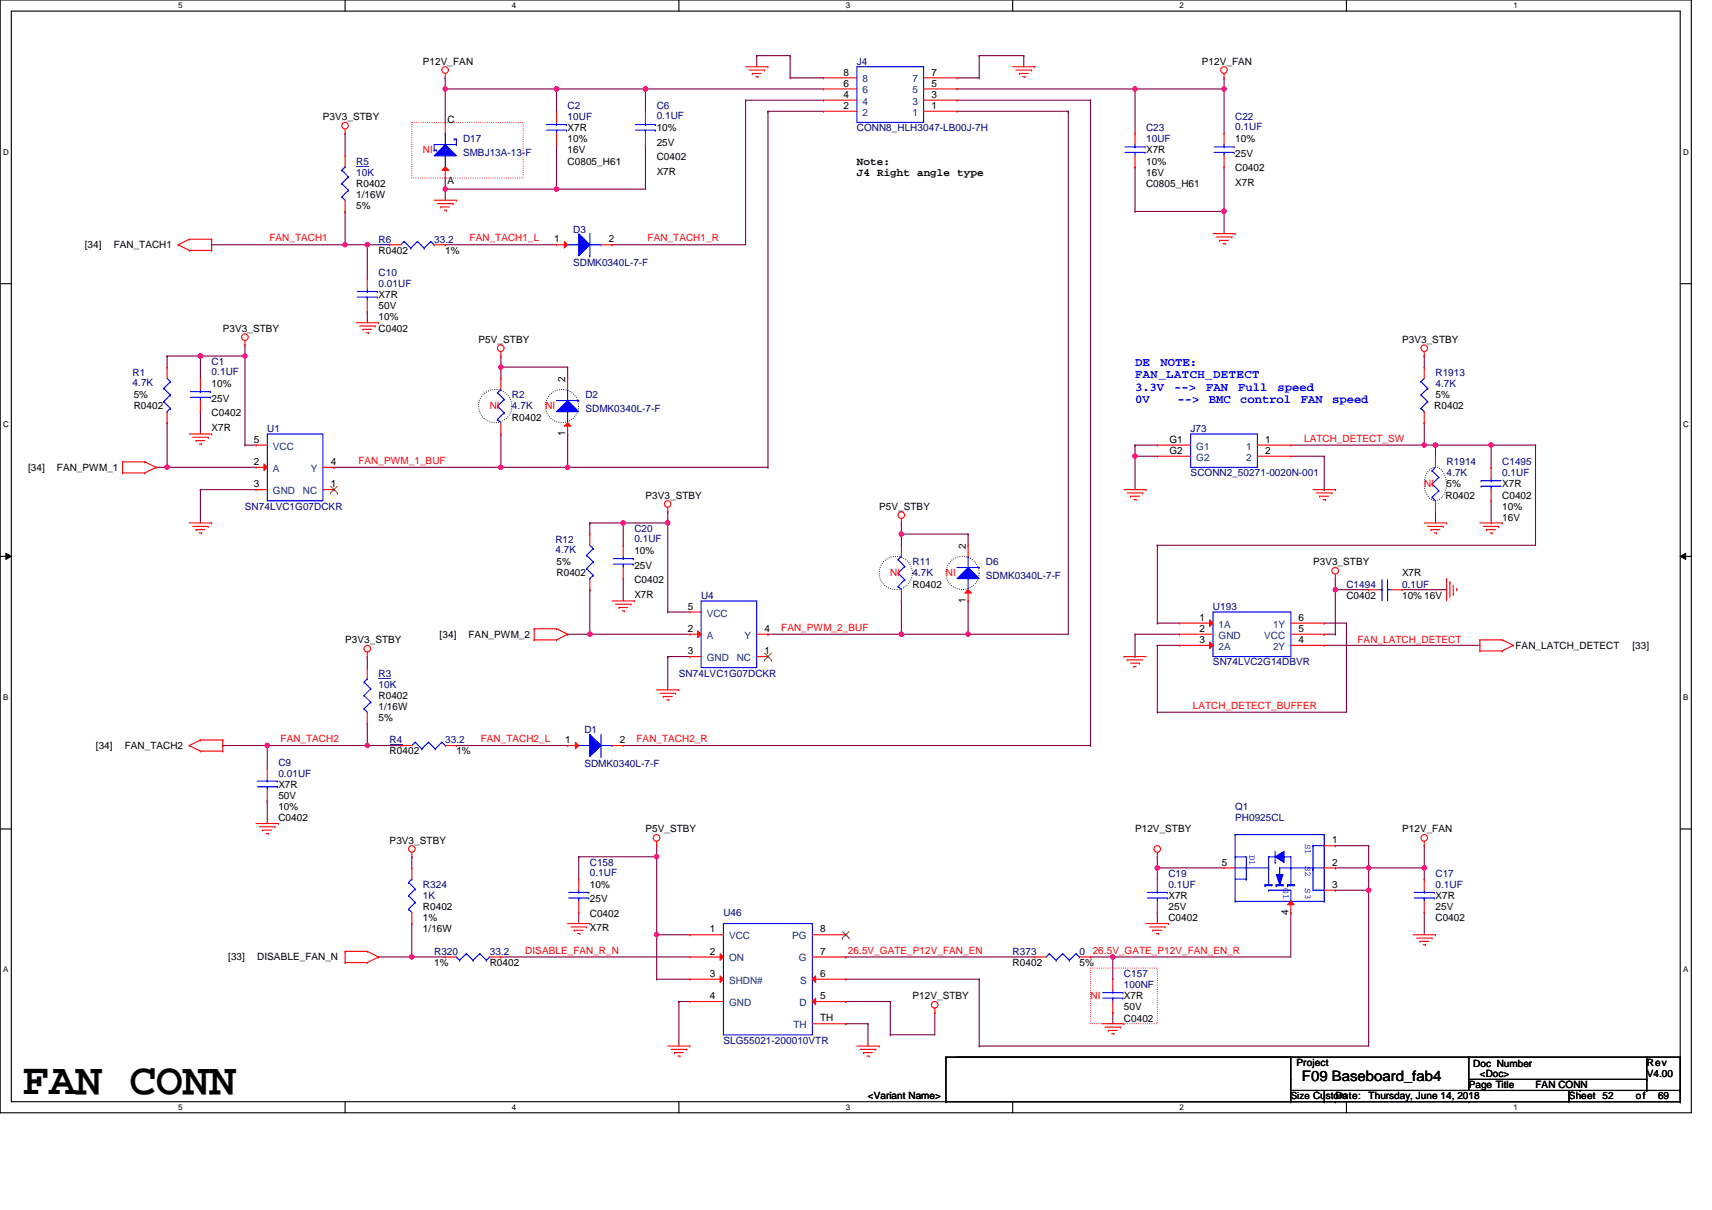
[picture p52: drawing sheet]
<svg xmlns="http://www.w3.org/2000/svg" width="297mm" height="210mm" viewBox="0 0 297 210" stroke-linecap="round" stroke-linejoin="round" font-family="sans-serif">
<defs><g id="words">
<text font-size="7.7" x="3.9" y="189.8">FAN CONN</text>
<text font-size="2.5" x="225.9" y="187.6">F09 Baseboard_fab4</text>
<g font-size="2.1" fill="#00f">
<text x="196.9" y="63.5">DE</text>
<text x="196.9" y="65.7">FAN_LATCH_DETECT</text>
<text x="201.4" y="63.5">NOTE:</text>
<text x="196.9" y="67.8">3.3V</text>
<text x="196.9" y="69.9">0V</text>
<text x="203.7" y="67.8">--&gt;</text>
<text x="204.3" y="69.9">--&gt;</text>
<text x="209.3" y="67.8">FAN</text>
<text x="209.7" y="69.9">BMC</text>
<text x="214.8" y="67.8">Full</text>
<text x="215.2" y="69.9">control</text>
<text x="221.7" y="67.8">speed</text>
<text x="225.7" y="69.9">FAN</text>
<text x="231.1" y="69.9">speed</text>
</g>
<g font-size="1.9">
<text x="148.7" y="28.6">Note:</text>
<text x="148.7" y="30.5">J4 Right angle type</text>
</g>
<g font-size="1.7">
<text x="73.4" y="11.2">P12V_FAN</text>
<text x="208.5" y="11.2">P12V_FAN</text>
<text x="146.3" y="17">4</text>
<text x="146.3" y="15">6</text>
<text x="146.3" y="13.1">8</text>
<text x="161.6" y="17">3</text>
<text x="161.6" y="15">5</text>
<text x="161.6" y="13.1">7</text>
<text x="56" y="20.8">P3V3_STBY</text>
<text x="77.7" y="21.4">C</text>
<text x="98.5" y="22.8">X7R</text>
<text x="113.9" y="22.8">10%</text>
<text x="146.3" y="18.9">2</text>
<text x="161.6" y="18.9">1</text>
<text x="98.5" y="28.6">C0805_H61</text>
<text x="98.5" y="24.7">10%</text>
<text x="98.5" y="26.6">16V</text>
<text x="113.9" y="25.3">25V</text>
<text x="113.9" y="27.8">C0402</text>
<text x="198.9" y="26.6">X7R</text>
<text x="198.9" y="28.6">10%</text>
<text x="214.3" y="24.7">10%</text>
<text x="214.3" y="27.2">25V</text>
<text x="214.3" y="29.7">C0402</text>
<text x="61.8" y="34.4">1/16W</text>
<text x="61.8" y="32.4">R0402</text>
<text x="77.7" y="31.9">A</text>
<text x="113.9" y="30.3">X7R</text>
<text x="198.9" y="32.4">C0805_H61</text>
<text x="198.9" y="30.5">16V</text>
<text x="214.3" y="32.2">X7R</text>
<text x="61.8" y="36.3">5%</text>
<text x="14.7" y="43.1">[34]</text>
<text x="19.7" y="43.1">FAN_TACH1</text>
<text x="65.7" y="44">R0402</text>
<text x="77.3" y="44">1%</text>
<text x="96.2" y="42.1">1</text>
<text x="105.6" y="42.1">2</text>
<text x="65.7" y="53.7">50V</text>
<text x="65.7" y="51.7">X7R</text>
<text x="38.6" y="57.5">P3V3_STBY</text>
<text x="65.7" y="57.5">C0402</text>
<text x="65.7" y="55.6">10%</text>
<text x="83" y="59.5">P5V_STBY</text>
<text x="243.3" y="59.5">P3V3_STBY</text>
<text x="23.2" y="69.1">5%</text>
<text x="23.2" y="71">R0402</text>
<text x="36.7" y="67.2">10%</text>
<text x="36.7" y="69.7">25V</text>
<text x="98.1" y="66.2" transform="rotate(-90 98.1 66.2)">2</text>
<text x="248.9" y="71">R0402</text>
<text x="249.1" y="69.1">5%</text>
<text x="36.7" y="72.2">C0402</text>
<text x="36.7" y="74.7">X7R</text>
<text x="44" y="76.8">5</text>
<text x="88.8" y="73">R0402</text>
<text x="98.1" y="75.6" transform="rotate(-90 98.1 75.6)">1</text>
<text x="202.9" y="76.8">G1</text>
<text x="219.5" y="76.8">1</text>
<text x="4.9" y="81.7">[34]</text>
<text x="9.9" y="81.7">FAN_PWM_1</text>
<text x="44" y="80.7">2</text>
<text x="57.4" y="80.7">4</text>
<text x="202.9" y="78.7">G2</text>
<text x="219.5" y="78.7">2</text>
<text x="44" y="84.5">3</text>
<text x="57.4" y="84.5">1</text>
<text x="112" y="86.5">P3V3_STBY</text>
<text x="152.5" y="88.4">P5V_STBY</text>
<text x="250.8" y="86.5">R0402</text>
<text x="251" y="84.5">5%</text>
<text x="260.6" y="84.5">X7R</text>
<text x="260.6" y="86.5">C0402</text>
<text x="260.6" y="88.4">10%</text>
<text x="167.6" y="95.2" transform="rotate(-90 167.6 95.2)">2</text>
<text x="260.6" y="90.3">16V</text>
<text x="96.6" y="98.1">5%</text>
<text x="96.6" y="100">R0402</text>
<text x="110.1" y="96.1">10%</text>
<text x="110.1" y="98.6">25V</text>
<text x="110.1" y="101.2">C0402</text>
<text x="158.3" y="101.9">R0402</text>
<text x="227.8" y="98.1">P3V3_STBY</text>
<text x="243.3" y="100">X7R</text>
<text x="110.1" y="103.7">X7R</text>
<text x="119.3" y="105.8">5</text>
<text x="167.6" y="104.6" transform="rotate(-90 167.6 104.6)">1</text>
<text x="208.1" y="107.7">1</text>
<text x="225.3" y="107.7">6</text>
<text x="233.6" y="103.8">C0402</text>
<text x="243.3" y="103.8">10% 16V</text>
<text x="59.9" y="111.6">P3V3_STBY</text>
<text x="76.3" y="110.6">[34]</text>
<text x="81.3" y="110.6">FAN_PWM_2</text>
<text x="119.3" y="109.6">2</text>
<text x="119.3" y="113.5">3</text>
<text x="132.6" y="109.6">4</text>
<text x="132.6" y="113.5">1</text>
<text x="208.1" y="111.5">3</text>
<text x="208.1" y="109.6">2</text>
<text x="225.3" y="111.5">4</text>
<text x="225.3" y="109.6">5</text>
<text x="263" y="112.5">FAN_LATCH_DETECT</text>
<text x="283.2" y="112.5">[33]</text>
<text x="65.7" y="123.1">1/16W</text>
<text x="65.7" y="125.1">5%</text>
<text x="65.7" y="121.2">R0402</text>
<text x="16.6" y="129.9">[34]</text>
<text x="21.7" y="129.9">FAN_TACH2</text>
<text x="67.6" y="130.9">R0402</text>
<text x="79.2" y="130.9">1%</text>
<text x="98.1" y="128.9">1</text>
<text x="107.6" y="128.9">2</text>
<text x="48.3" y="136.7">X7R</text>
<text x="48.3" y="138.6">50V</text>
<text x="48.3" y="142.5">C0402</text>
<text x="48.3" y="140.5">10%</text>
<text x="67.6" y="146.3">P3V3_STBY</text>
<text x="112" y="144.4">P5V_STBY</text>
<text x="196.9" y="144.4">P12V_STBY</text>
<text x="231.1" y="146.3">1</text>
<text x="243.3" y="144.4">P12V_FAN</text>
<text x="102.3" y="154.1">10%</text>
<text x="202.7" y="156">X7R</text>
<text x="212" y="150.2">5</text>
<text x="231.1" y="154">3</text>
<text x="231.1" y="150.2">2</text>
<text x="249.1" y="156">X7R</text>
<text x="73.4" y="157.9">R0402</text>
<text x="73.4" y="159.8">1%</text>
<text x="73.4" y="161.8">1/16W</text>
<text x="102.3" y="156.5">25V</text>
<text x="102.3" y="159.1">C0402</text>
<text x="102.3" y="161.6">X7R</text>
<text x="123.2" y="161.8">1</text>
<text x="142.3" y="161.8">8</text>
<text x="202.7" y="157.9">25V</text>
<text x="202.7" y="159.8">C0402</text>
<text x="223.6" y="158.7" transform="rotate(-90 223.6 158.7)">4</text>
<text x="249.1" y="157.9">25V</text>
<text x="249.1" y="159.8">C0402</text>
<text x="39.6" y="166.6">[33]</text>
<text x="44.6" y="166.6">DISABLE_FAN_N</text>
<text x="75.3" y="167.6">1%</text>
<text x="85" y="167.6">R0402</text>
<text x="123.2" y="165.6">2</text>
<text x="142.3" y="165.6">7</text>
<text x="175.7" y="167.6">R0402</text>
<text x="187.3" y="167.6">5%</text>
<text x="123.2" y="169.5">3</text>
<text x="123.2" y="173.3">4</text>
<text x="142.3" y="169.5">6</text>
<text x="142.3" y="173.3">5</text>
<text x="158.3" y="173.4">P12V_STBY</text>
<text x="195" y="173.4">X7R</text>
<text x="142.3" y="177.2">TH</text>
<text x="195" y="175.3">50V</text>
<text x="195" y="177.2">C0402</text>
<text x="224.9" y="184.9">Project</text>
<text x="255.6" y="185.1">Doc Number</text>
<text x="285.7" y="184.9">Rev</text>
<text x="150.6" y="190.7">&lt;Variant Name&gt;</text>
<text x="224" y="190.7">Size Custom</text>
<text x="231.7" y="190.7">Date:</text>
<text x="237.5" y="190.7">Thursday, June 14, 2018</text>
<text x="254.8" y="188.8">Page Title</text>
<text x="256.8" y="186.9">&lt;Doc&gt;</text>
<text x="266.4" y="188.8">FAN CONN</text>
<text x="272.2" y="190.7">Sheet 52</text>
<text x="283.8" y="190.7">of</text>
<text x="285.7" y="186.9">V4.00</text>
<text x="287.7" y="190.7">69</text>
</g>
<g font-size="1.7" fill="#000080">
<text x="148.7" y="11.2">J4</text>
<text x="98.5" y="18.9">C2</text>
<text x="98.5" y="20.8">10UF</text>
<text x="113.9" y="18.9">C6</text>
<text x="113.9" y="20.7">0.1UF</text>
<text x="148.7" y="22.8">CONN8_HLH3047-LB00J-7H</text>
<text x="198.9" y="22.8">C23</text>
<text x="214.3" y="20.8">C22</text>
<text x="214.3" y="22.6">0.1UF</text>
<text x="61.8" y="28.6">R5</text>
<text x="80.3" y="24.7">D17</text>
<text x="80.3" y="27">SMBJ13A-13-F</text>
<text x="198.9" y="24.7">10UF</text>
<text x="61.8" y="30.5">10K</text>
<text x="99.5" y="40.3">D3</text>
<text x="65.7" y="42.1">R6</text>
<text x="65.7" y="47.9">C10</text>
<text x="75.3" y="42.1">33.2</text>
<text x="99.5" y="46.1">SDMK0340L-7-F</text>
<text x="65.7" y="49.8">0.01UF</text>
<text x="23" y="65.2">R1</text>
<text x="36.7" y="63.3">C1</text>
<text x="36.7" y="65">0.1UF</text>
<text x="249.1" y="65.2">R1913</text>
<text x="23" y="67">4.7K</text>
<text x="88.8" y="69.1">R2</text>
<text x="88.8" y="71">4.7K</text>
<text x="101.6" y="69.1">D2</text>
<text x="101.6" y="71.4">SDMK0340L-7-F</text>
<text x="249.1" y="67.2">4.7K</text>
<text x="46.4" y="74.9">U1</text>
<text x="206.6" y="74.9">J73</text>
<text x="206.6" y="82.6">SCONN2_50271-0020N-001</text>
<text x="251" y="80.7">R1914</text>
<text x="251" y="82.6">4.7K</text>
<text x="260.6" y="80.7">C1495</text>
<text x="260.6" y="82.6">0.1UF</text>
<text x="42.5" y="88.4">SN74LVC1G07DCKR</text>
<text x="96.4" y="94.2">R12</text>
<text x="96.4" y="95.9">4.7K</text>
<text x="110.1" y="92.3">C20</text>
<text x="110.1" y="94">0.1UF</text>
<text x="158.3" y="98.1">R11</text>
<text x="158.3" y="100">4.7K</text>
<text x="171.1" y="98.1">D6</text>
<text x="171.1" y="100.4">SDMK0340L-7-F</text>
<text x="233.6" y="101.9">C1494</text>
<text x="243.3" y="101.9">0.1UF</text>
<text x="121.6" y="103.8">U4</text>
<text x="210.5" y="105.8">U193</text>
<text x="65.7" y="117.4">R3</text>
<text x="65.7" y="119.3">10K</text>
<text x="117.8" y="117.4">SN74LVC1G07DCKR</text>
<text x="210.5" y="115.4">SN74LVC2G14DBVR</text>
<text x="67.6" y="128.9">R4</text>
<text x="77.3" y="128.9">33.2</text>
<text x="101.4" y="127.2">D1</text>
<text x="48.3" y="132.8">C9</text>
<text x="48.3" y="134.7">0.01UF</text>
<text x="101.4" y="133">SDMK0340L-7-F</text>
<text x="214.3" y="140.5">Q1</text>
<text x="214.3" y="142.5">PH0925CL</text>
<text x="73.4" y="154.1">R324</text>
<text x="73.4" y="156">1K</text>
<text x="102.3" y="150.2">C158</text>
<text x="102.3" y="151.9">0.1UF</text>
<text x="202.7" y="152.1">C19</text>
<text x="202.7" y="154.1">0.1UF</text>
<text x="249.1" y="152.1">C17</text>
<text x="249.1" y="154.1">0.1UF</text>
<text x="125.5" y="158.9">U46</text>
<text x="75.3" y="165.6">R320</text>
<text x="85" y="165.6">33.2</text>
<text x="175.7" y="165.6">R373</text>
<text x="187.3" y="165.6">0</text>
<text x="195" y="169.5">C157</text>
<text x="195" y="171.4">100NF</text>
<text x="125.5" y="181.1">SLG55021-200010VTR</text>
</g>
<g font-size="1.7" fill="#004080">
<text x="149.6" y="16.2">6</text>
<text x="149.6" y="14.3">8</text>
<text x="158.3" y="16.2">5</text>
<text x="158.3" y="14.3">7</text>
<text x="149.6" y="20.1">2</text>
<text x="149.6" y="18.2">4</text>
<text x="158.3" y="20.1">1</text>
<text x="158.3" y="18.2">3</text>
<text x="47.3" y="78">VCC</text>
<text x="207.6" y="78">G1</text>
<text x="216.2" y="78">1</text>
<text x="47.3" y="81.9">A</text>
<text x="53.9" y="81.9">Y</text>
<text x="207.6" y="79.9">G2</text>
<text x="216.2" y="79.9">2</text>
<text x="47.3" y="85.7">GND</text>
<text x="52.6" y="85.7">NC</text>
<text x="122.6" y="107">VCC</text>
<text x="122.6" y="110.8">A</text>
<text x="129.2" y="110.8">Y</text>
<text x="211.4" y="108.9">1A</text>
<text x="211.4" y="112.7">2A</text>
<text x="211.4" y="110.8">GND</text>
<text x="219.3" y="110.8">VCC</text>
<text x="220.9" y="108.9">1Y</text>
<text x="220.9" y="112.7">2Y</text>
<text x="122.6" y="114.7">GND</text>
<text x="127.8" y="114.7">NC</text>
<text x="126.5" y="162.9">VCC</text>
<text x="126.5" y="166.8">ON</text>
<text x="137.5" y="162.9">PG</text>
<text x="138.6" y="166.8">G</text>
<text x="126.5" y="170.6">SHDN#</text>
<text x="138.8" y="170.6">S</text>
<text x="126.5" y="174.5">GND</text>
<text x="137.7" y="178.4">TH</text>
<text x="138.7" y="174.5">D</text>
</g>
<g font-size="1.7" fill="#f00">
<text x="73.4" y="26.6">NI</text>
<text x="46.8" y="41.9">FAN_TACH1</text>
<text x="81.5" y="41.9">FAN_TACH1_L</text>
<text x="112.4" y="41.9">FAN_TACH1_R</text>
<text x="85" y="71">NI</text>
<text x="94.6" y="71">NI</text>
<text x="226.3" y="76.6">LATCH_DETECT_SW</text>
<text x="62.2" y="80.5">FAN_PWM_1_BUF</text>
<text x="247.1" y="84.5">NI</text>
<text x="154.5" y="100">NI</text>
<text x="164.1" y="100">NI</text>
<text x="135.5" y="109.4">FAN_PWM_2_BUF</text>
<text x="235.5" y="111.6">FAN_LATCH_DETECT</text>
<text x="207" y="123">LATCH_DETECT_BUFFER</text>
<text x="48.7" y="128.7">FAN_TACH2</text>
<text x="83.4" y="128.7">FAN_TACH2_L</text>
<text x="110.4" y="128.7">FAN_TACH2_R</text>
<text x="91.1" y="165.4">DISABLE_FAN_R_N</text>
<text x="147.1" y="165.4">26.5V_GATE_P12V_FAN_EN</text>
<text x="189.6" y="165.4">26.5V_GATE_P12V_FAN_EN_R</text>
<text x="189.2" y="173.4">NI</text>
</g>
<g font-size="1.6" fill="#00f">
<text x="216.8" y="148.3" transform="rotate(90 216.8 148.3)">D1</text>
<text x="226.5" y="146.3" transform="rotate(90 226.5 146.3)">S1</text>
<text x="222.6" y="154.1" transform="rotate(90 222.6 154.1)">G1</text>
<text x="226.5" y="150.2" transform="rotate(90 226.5 150.2)">S2</text>
<text x="226.5" y="154.1" transform="rotate(90 226.5 154.1)">S3</text>
</g>
<g font-size="1.4">
<text x="30.9" y="1.5">5</text>
<text x="88.8" y="1.5">4</text>
<text x="146.7" y="1.5">3</text>
<text x="204.7" y="1.5">2</text>
<text x="262.6" y="1.5">1</text>
<text x=".5" y="26.8">D</text>
<text x="292" y="26.8">D</text>
<text x=".5" y="74.1">C</text>
<text x="292" y="74.1">C</text>
<text x=".5" y="121.4">B</text>
<text x="292" y="121.4">B</text>
<text x=".5" y="168.7">A</text>
<text x="292" y="168.7">A</text>
<text x="30.9" y="192.6">5</text>
<text x="88.8" y="192.6">4</text>
<text x="146.7" y="192.6">3</text>
<text x="204.7" y="192.6">2</text>
<text x="262.6" y="192.6">1</text>
</g>
</g></defs>
<path d="M0 0h293.5v193h-293.5zM2 1.9h289.5v189.2h-289.5z" fill="none" stroke="#000" stroke-width=".19"/>
<g fill="#fff">
<path d="M30.9 .2h.8v1.6h-.8z"/>
<path d="M30.9 191.3h.8v1.6h-.8z"/>
</g>
<path d="M59.9 0v1.9M59.9 191.1v1.9" fill="none" stroke="#000" stroke-width=".19"/>
<g fill="#fff">
<path d="M88.8 .2h.8v1.6h-.8z"/>
<path d="M88.8 191.3h.8v1.6h-.8z"/>
</g>
<path d="M117.8 0v1.9M117.8 191.1v1.9" fill="none" stroke="#000" stroke-width=".19"/>
<g fill="#fff">
<path d="M146.7 .2h.8v1.6h-.8z"/>
<path d="M146.7 191.3h.8v1.6h-.8z"/>
</g>
<path d="M175.7 0v1.9M175.7 191.1v1.9" fill="none" stroke="#000" stroke-width=".19"/>
<g fill="#fff">
<path d="M204.7 .2h.7v1.6h-.7z"/>
<path d="M204.7 191.3h.7v1.6h-.7z"/>
</g>
<path d="M233.6 0v1.9M233.6 191.1v1.9" fill="none" stroke="#000" stroke-width=".19"/>
<g fill="#fff">
<path d="M262.6 .2h.7v1.6h-.7z"/>
<path d="M262.6 191.3h.7v1.6h-.7z"/>
<path d="M.5 25.6h1v1.5h-1z"/>
<path d="M292 25.6h1v1.5h-1z"/>
<path d="M.5 72.9h1v1.5h-1z"/>
<path d="M292 72.9h1v1.5h-1z"/>
</g>
<path d="M0 49.2h2M291.5 49.2h2" fill="none" stroke="#000" stroke-width=".19"/>
<g fill="#fff">
<path d="M.5 120.2h.9v1.5h-.9z"/>
<path d="M292 120.2h.9v1.5h-.9z"/>
</g>
<path d="M0 96.5h2M291.5 96.5h2" fill="none" stroke="#000" stroke-width=".19"/>
<path d="M1 96l1 .5-1 .5zM291.5 96.5l1-.5v1z" fill="#000"/>
<path d="M1 96l1 .5-1 .5zM291.5 96.5l1-.5v1z" fill="none" stroke="#000" stroke-width=".17"/>
<g fill="#fff">
<path d="M.5 167.4h.9v1.6h-.9z"/>
<path d="M292 167.4h.9v1.6h-.9z"/>
</g>
<path d="M0 143.8h2M291.5 143.8h2" fill="none" stroke="#000" stroke-width=".19"/>
<path d="M71.5 21.2h19.3v9.7h-19.3zM189.2 167.9h11.6v9.7h-11.6z" fill="none" stroke="#f00" stroke-width=".19" stroke-dasharray="0 .4"/>
<g fill="none" stroke="#000" stroke-width=".19" stroke-dasharray="0 .4">
<path d="M247.8 81.7a1.54 1.54 0 0 1 1.5-.6 1.54 1.54 0 0 1 1.2 1 3.7 3.7 0 0 1-.6 4.4 1.55 1.55 0 0 1-2.4-.7 4 4 0 0 1 .3-4.1z"/>
<circle cx="85.9" cy="70.4" r="2.89"/>
<circle cx="97.5" cy="70.4" r="2.88"/>
<circle cx="155.4" cy="99.4" r="2.88"/>
<circle cx="167" cy="99.4" r="2.88"/>
</g>
<path d="M77.3 30.9h.1M77.3 32.8h.1M77.3 30.9v3.8M77.3 32.8h19.3" fill="none" stroke="#800040" stroke-width=".19"/>
<circle cx="77.2" cy="32.8" r=".38" fill="#f0f"/>
<circle cx="77.2" cy="32.8" r=".38" fill="none" stroke="#f0f" stroke-width=".19"/>
<path d="M96.6 25.1h.1M96.6 32.8h.1M96.6 25.1v7.7M112 25.1h.1M112 25.1v7.7h-15.4" fill="none" stroke="#800040" stroke-width=".19"/>
<circle cx="96.5" cy="32.8" r=".38" fill="#f0f"/>
<circle cx="96.5" cy="32.8" r=".38" fill="none" stroke="#f0f" stroke-width=".19"/>
<path d="M77.3 15.4h.1M77.3 15.4v5.8" fill="none" stroke="#800040" stroke-width=".19"/>
<circle cx="77.2" cy="15.4" r=".38" fill="#f0f"/>
<circle cx="77.2" cy="15.4" r=".38" fill="none" stroke="#f0f" stroke-width=".19"/>
<path d="M77.3 15.4h.1M77.3 15.4h34.7M96.6 15.4h.1M96.6 15.4v3.9" fill="none" stroke="#800040" stroke-width=".19"/>
<circle cx="112" cy="15.4" r=".38" fill="#f0f"/>
<circle cx="112" cy="15.4" r=".38" fill="none" stroke="#f0f" stroke-width=".19"/>
<circle cx="96.5" cy="15.4" r=".38" fill="#f0f"/>
<circle cx="96.5" cy="15.4" r=".38" fill="none" stroke="#f0f" stroke-width=".19"/>
<g fill="none" stroke="#800040" stroke-width=".19">
<path d="M77.3 13.5h.1M77.3 13.5v1.9M112 15.4h.1M112 15.4v3.9M112 15.4h30.9M59.9 42.5h.1M59.9 42.5h3.8M63.7 54h.1M63.7 42.5h.1M63.7 42.5v5.8M63.7 54v2M106.2 42.5h.1"/>
<path d="M106.2 42.5h23.2"/>
</g>
<circle cx="63.7" cy="42.4" r=".38" fill="#f0f"/>
<circle cx="63.7" cy="42.4" r=".38" fill="none" stroke="#f0f" stroke-width=".19"/>
<path d="M59.9 36.7h.1M59.9 23.2h.1M59.9 23.2v3.8M59.9 36.7v5.8M63.7 42.5h.1M63.7 42.5h3.9M77.3 42.5h.1M77.3 42.5h19.3M98.5 81.1h34.7M133.2 81.1h.1" fill="none" stroke="#800040" stroke-width=".19"/>
<circle cx="98.5" cy="81.1" r=".38" fill="#f0f"/>
<circle cx="98.5" cy="81.1" r=".38" fill="none" stroke="#f0f" stroke-width=".19"/>
<path d="M58 81.1h.1M58 81.1h28.9" fill="none" stroke="#800040" stroke-width=".19"/>
<circle cx="86.9" cy="81.1" r=".38" fill="#f0f"/>
<circle cx="86.9" cy="81.1" r=".38" fill="none" stroke="#f0f" stroke-width=".19"/>
<path d="M86.9 61.8h.1M86.9 75.3h.1M86.9 63.7h.1M86.9 61.8v1.9M86.9 75.3v5.8M86.9 63.7h11.6M98.5 63.7h.1M98.5 63.7v1.9" fill="none" stroke="#800040" stroke-width=".19"/>
<circle cx="86.9" cy="63.7" r=".38" fill="#f0f"/>
<circle cx="86.9" cy="63.7" r=".38" fill="none" stroke="#f0f" stroke-width=".19"/>
<path d="M42.5 61.8h.1M42.5 61.8v15.4M86.9 63.7h.1M86.9 63.7v1.9M98.5 75.3h.1M98.5 75.3v5.8M34.8 84.9h.1M34.8 84.9v5.8M34.8 84.9h9.6M108.1 129.3h81.1M189.2 129.3h.1" fill="none" stroke="#800040" stroke-width=".19"/>
<circle cx="42.5" cy="61.8" r=".38" fill="#f0f"/>
<circle cx="42.5" cy="61.8" r=".38" fill="none" stroke="#f0f" stroke-width=".19"/>
<path d="M46.4 139h.1M46.4 129.3h.1M46.4 129.3v3.9M46.4 139v3.9M63.7 125.5h.1M63.7 125.5v3.8h-17.3" fill="none" stroke="#800040" stroke-width=".19"/>
<circle cx="63.7" cy="129.3" r=".38" fill="#f0f"/>
<circle cx="63.7" cy="129.3" r=".38" fill="none" stroke="#f0f" stroke-width=".19"/>
<path d="M38.6 129.3h.1M38.6 129.3h7.8" fill="none" stroke="#800040" stroke-width=".19"/>
<circle cx="46.4" cy="129.3" r=".38" fill="#f0f"/>
<circle cx="46.4" cy="129.3" r=".38" fill="none" stroke="#f0f" stroke-width=".19"/>
<g fill="none" stroke="#800040" stroke-width=".19">
<path d="M42.5 77.2h.1M42.5 77.2h1.9M29 81.1h.1M29 81.1h15.4M115.9 90.7h.1M115.9 90.7v15.5M63.7 113.9h.1M63.7 113.9v1.9M115.9 113.9h.1M115.9 113.9v5.8M115.9 113.9h3.8M63.7 129.3h.1"/>
<path d="M63.7 129.3h5.8M79.2 129.3h.1M79.2 129.3h19.3"/>
</g>
<circle cx="115.8" cy="90.7" r=".38" fill="#f0f"/>
<circle cx="115.8" cy="90.7" r=".38" fill="none" stroke="#f0f" stroke-width=".19"/>
<path d="M196.9 29h.1M196.9 36.7h.1M196.9 29v7.7M212.4 29h.1M212.4 29v7.7h-15.5M34.8 71.4h.1M34.8 61.8h.1M34.8 61.8v3.8M34.8 71.4v3.9M115.9 106.2h.1M115.9 106.2h3.8" fill="none" stroke="#800040" stroke-width=".19"/>
<circle cx="212.4" cy="36.7" r=".38" fill="#f0f"/>
<circle cx="212.4" cy="36.7" r=".38" fill="none" stroke="#f0f" stroke-width=".19"/>
<path d="M196.9 15.4h.1M196.9 15.4v7.8M196.9 15.4h15.5" fill="none" stroke="#800040" stroke-width=".19"/>
<circle cx="212.4" cy="15.4" r=".38" fill="#f0f"/>
<circle cx="212.4" cy="15.4" r=".38" fill="none" stroke="#f0f" stroke-width=".19"/>
<path d="M212.4 15.4h.1M212.4 15.4v7.8M34.8 61.8h.1M34.8 61.8h7.7M108.1 90.7h.1M108.1 90.7v3.9M108.1 100.4h.1M108.1 100.4v3.8" fill="none" stroke="#800040" stroke-width=".19"/>
<circle cx="34.8" cy="61.8" r=".38" fill="#f0f"/>
<circle cx="34.8" cy="61.8" r=".38" fill="none" stroke="#f0f" stroke-width=".19"/>
<path d="M185.4 19.3h.1M185.4 19.3v90.7M133.2 110h.1M133.2 110h23.2" fill="none" stroke="#800040" stroke-width=".19"/>
<circle cx="156.4" cy="110" r=".38" fill="#f0f"/>
<circle cx="156.4" cy="110" r=".38" fill="none" stroke="#f0f" stroke-width=".19"/>
<path d="M108.1 90.7h.1M108.1 90.7h7.8" fill="none" stroke="#800040" stroke-width=".19"/>
<circle cx="108.1" cy="90.7" r=".38" fill="#f0f"/>
<circle cx="108.1" cy="90.7" r=".38" fill="none" stroke="#f0f" stroke-width=".19"/>
<path d="M156.4 90.7h.1M156.4 90.7v1.9" fill="none" stroke="#800040" stroke-width=".19"/>
<circle cx="156.4" cy="92.6" r=".38" fill="#f0f"/>
<circle cx="156.4" cy="92.6" r=".38" fill="none" stroke="#f0f" stroke-width=".19"/>
<path d="M156.4 92.6h.1M156.4 92.6v2M156.4 92.6h11.6M168 92.6h.1M168 92.6v2M156.4 104.2h.1M156.4 110h.1M156.4 104.2v5.8M156.4 110h29M168 104.2h.1M168 110h.1M168 104.2v5.8" fill="none" stroke="#800040" stroke-width=".19"/>
<circle cx="168" cy="110" r=".38" fill="#f0f"/>
<circle cx="168" cy="110" r=".38" fill="none" stroke="#f0f" stroke-width=".19"/>
<path d="M102.3 110h.1M102.3 110h17.4" fill="none" stroke="#800040" stroke-width=".19"/>
<circle cx="102.3" cy="110" r=".38" fill="#f0f"/>
<circle cx="102.3" cy="110" r=".38" fill="none" stroke="#f0f" stroke-width=".19"/>
<g fill="none" stroke="#800040" stroke-width=".19">
<path d="M42.5 59.8h.1M42.5 59.8v2M86.9 81.1h.1M86.9 81.1h11.6M115.9 88.8h.1M115.9 88.8v1.9M100.4 148.6h.1M100.4 148.6v3.9M113.9 146.7h.1M113.9 146.7v1.9h-13.5M113.9 169.9h.1M113.9 162.2h.1"/>
<path d="M113.9 169.9h5.8M113.9 162.2v7.7M113.9 162.2h5.8M117.8 173.7h.1M117.8 173.7h1.9M117.8 173.7v7.8M146.7 166h.1M146.7 177.6h.1M146.7 169.9h.1M146.7 173.7h.1M146.7 166h32.9M146.7 177.6h3.9"/>
<path d="M146.7 173.7h7.8M146.7 169.9h23.2M150.6 177.6h.1M150.6 177.6v3.9M154.5 173.7h.1M154.5 179.5h.1M154.5 173.7v5.8M162.2 175.7h.1M162.2 175.7v3.8h-7.7"/>
</g>
<circle cx="113.9" cy="148.6" r=".38" fill="#f0f"/>
<circle cx="113.9" cy="148.6" r=".38" fill="none" stroke="#f0f" stroke-width=".19"/>
<path d="M113.9 148.6h.1M113.9 148.6v13.6" fill="none" stroke="#800040" stroke-width=".19"/>
<circle cx="113.9" cy="162.1" r=".38" fill="#f0f"/>
<circle cx="113.9" cy="162.1" r=".38" fill="none" stroke="#f0f" stroke-width=".19"/>
<g fill="none" stroke="#800040" stroke-width=".19">
<path d="M100.4 158.3h.1M100.4 158.3v1.9M200.8 150.6h.1M200.8 148.6h.1M200.8 148.6v3.9M200.8 150.6h11.6M169.9 169.9h.1M169.9 169.9v11.6M193.1 166h.1M193.1 175.7h.1M193.1 166v3.9M193.1 175.7v1.9"/>
<path d="M169.9 181.5h.1M169.9 181.5h67.6"/>
</g>
<circle cx="200.8" cy="150.6" r=".38" fill="#f0f"/>
<circle cx="200.8" cy="150.6" r=".38" fill="none" stroke="#f0f" stroke-width=".19"/>
<path d="M224 158.3h.1M224 158.3v7.7M237.5 154.4h.1M237.5 154.4v27.1M247.1 150.6h.1M247.1 158.3h.1M247.1 150.6v1.9M247.1 158.3v3.9" fill="none" stroke="#800040" stroke-width=".19"/>
<circle cx="237.5" cy="154.4" r=".38" fill="#f0f"/>
<circle cx="237.5" cy="154.4" r=".38" fill="none" stroke="#f0f" stroke-width=".19"/>
<path d="M231.7 146.7h.1M231.7 150.6h.1M231.7 146.7h5.8M231.7 150.6h5.8" fill="none" stroke="#800040" stroke-width=".19"/>
<circle cx="237.5" cy="150.6" r=".38" fill="#f0f"/>
<circle cx="237.5" cy="150.6" r=".38" fill="none" stroke="#f0f" stroke-width=".19"/>
<path d="M231.7 154.4h.1M237.5 150.6h.1M237.5 146.7h.1M237.5 146.7v7.7h-5.8M71.5 166h.1M71.5 166h5.8M86.9 166h.1M86.9 166h32.8" fill="none" stroke="#800040" stroke-width=".19"/>
<circle cx="71.4" cy="166" r=".38" fill="#f0f"/>
<circle cx="71.4" cy="166" r=".38" fill="none" stroke="#f0f" stroke-width=".19"/>
<path d="M36.7 42.5h.1M36.7 42.5h23.2M71.5 148.6h.1M71.5 148.6v2M71.5 160.2h.1M71.5 160.2v5.8" fill="none" stroke="#800040" stroke-width=".19"/>
<circle cx="59.9" cy="42.4" r=".38" fill="#f0f"/>
<circle cx="59.9" cy="42.4" r=".38" fill="none" stroke="#f0f" stroke-width=".19"/>
<path d="M29 73.3h.1M29 73.3v7.8" fill="none" stroke="#800040" stroke-width=".19"/>
<circle cx="29" cy="81.1" r=".38" fill="#f0f"/>
<circle cx="29" cy="81.1" r=".38" fill="none" stroke="#f0f" stroke-width=".19"/>
<path d="M29 61.8h.1M29 61.8v1.9M29 61.8h5.8M102.3 90.7h.1M102.3 90.7v1.9M102.3 102.3h.1M102.3 102.3v7.7M200.8 158.3h.1M200.8 158.3v1.9M193.1 166h.1M193.1 166h30.9" fill="none" stroke="#800040" stroke-width=".19"/>
<circle cx="193.1" cy="166" r=".38" fill="#f0f"/>
<circle cx="193.1" cy="166" r=".38" fill="none" stroke="#f0f" stroke-width=".19"/>
<g fill="none" stroke="#800040" stroke-width=".19">
<path d="M129.4 17.4h.1M129.4 17.4v25.1M129.4 17.4h13.5M131.3 9.7h.1M131.3 9.7v1.9M131.3 9.7h5.8M133.2 19.3h.1M133.2 19.3v61.8M133.2 19.3h9.7M137.1 9.7h.1M137.1 13.5h.1M137.1 9.7v3.8"/>
<path d="M137.1 13.5h5.8M166 13.5h3.9M166 15.4h30.9M169.9 9.7h.1M169.9 13.5h.1M169.9 9.7h7.7M169.9 9.7v3.8M177.6 9.7h.1M177.6 9.7v1.9M189.2 17.4h.1M189.2 17.4v111.9M196.9 15.4h.1"/>
<path d="M212.4 13.5h.1M212.4 13.5v1.9M212.4 36.7h.1M212.4 36.7v3.8M27.1 81.1h.1M27.1 81.1h1.9M102.3 90.7h.1M102.3 90.7h5.8M98.5 110h.1M98.5 110h3.8M65.7 166h.1M65.7 166h5.8"/>
<path d="M189.2 166h.1M189.2 166h3.9"/>
</g>
<circle cx="196.9" cy="15.4" r=".38" fill="#f0f"/>
<circle cx="196.9" cy="15.4" r=".38" fill="none" stroke="#f0f" stroke-width=".19"/>
<path d="M166 17.4h23.2M166 19.3h19.4M185.4 19.3h.1M189.2 17.4h.1M237.5 150.6h9.6M247.1 150.6h.1" fill="none" stroke="#800040" stroke-width=".19"/>
<circle cx="247.1" cy="150.6" r=".38" fill="#f0f"/>
<circle cx="247.1" cy="150.6" r=".38" fill="none" stroke="#f0f" stroke-width=".19"/>
<path d="M196.9 77.2h.1M196.9 79.1h.1M196.9 77.2h3.9M196.9 77.2v1.9M196.9 79.1h3.9M247.1 146.7h.1M247.1 146.7v3.9" fill="none" stroke="#800040" stroke-width=".19"/>
<circle cx="196.9" cy="79.1" r=".38" fill="#f0f"/>
<circle cx="196.9" cy="79.1" r=".38" fill="none" stroke="#f0f" stroke-width=".19"/>
<path d="M196.9 79.1h.1M196.9 79.1v5.8M224 79.1h5.8M224 77.2h23.1M229.8 79.1h.1M229.8 79.1v5.8M247.1 77.2h.1M247.1 61.8h.1M247.1 73.3h.1M247.1 61.8v1.9M247.1 73.3v3.9M229.8 84.9h.1" fill="none" stroke="#800040" stroke-width=".19"/>
<circle cx="247.1" cy="77.2" r=".38" fill="#f0f"/>
<circle cx="247.1" cy="77.2" r=".38" fill="none" stroke="#f0f" stroke-width=".19"/>
<path d="M247.1 77.2h11.6M249.1 77.2h.1M249.1 77.2v1.9M258.7 77.2h.1M249.1 88.8h.1M249.1 88.8v1.9" fill="none" stroke="#800040" stroke-width=".19"/>
<circle cx="249" cy="77.2" r=".38" fill="#f0f"/>
<circle cx="249" cy="77.2" r=".38" fill="none" stroke="#f0f" stroke-width=".19"/>
<circle cx="258.7" cy="77.2" r=".38" fill="#f0f"/>
<circle cx="258.7" cy="77.2" r=".38" fill="none" stroke="#f0f" stroke-width=".19"/>
<g fill="none" stroke="#800040" stroke-width=".19">
<path d="M266.4 77.2h.1M266.4 77.2v17.4h-65.6M200.8 94.6h.1M200.8 94.6v13.5M196.9 110h.1M196.9 110h7.8M200.8 108.1h.1M200.8 112h.1M200.8 112v11.5M200.8 108.1h3.9M200.8 112h3.9M229.8 108.1h.1"/>
<path d="M229.8 110h.1M229.8 108.1h3.8M229.8 110h1.9M229.8 112h27M231.7 102.3h.1M231.7 110h.1M231.7 100.4v9.6M231.7 102.3h5.8M233.6 108.1h.1M233.6 108.1v15.4h-32.8M237.5 102.3h.1M256.8 112h.1"/>
<path d="M200.8 123.5h.1"/>
</g>
<circle cx="231.7" cy="102.3" r=".38" fill="#f0f"/>
<circle cx="231.7" cy="102.3" r=".38" fill="none" stroke="#f0f" stroke-width=".19"/>
<path d="M266.4 77.2h.1M266.4 77.2h-7.7v3.9M258.7 81.1h.1M258.7 90.7h.1M258.7 86.9v3.8M196.9 113.9h.1M196.9 110v3.9M243.3 102.3h7.7M251 102.3h.1" fill="none" stroke="#800040" stroke-width=".19"/>
<g fill="none" stroke="#f00" stroke-width=".19">
<path d="M77.3 13.5h.1M77.3 12.7v.8M112 19.3h.1M112 19.3v1.9M129.4 11.6h3.8M130 12.1h2.6M130.5 12.7h.1M130.5 12.7h1.6M131.1 13.3h.4M131.5 13.3h.1M132.6 12.1h.1M133.2 11.6h.1"/>
<path d="M175.7 11.6h3.9M176.3 12.1h2.7M176.9 12.7h.1M176.9 12.7h1.5M177.4 13.3h.4M177.8 13.3h.1M179 12.1h.1M179.6 11.6h.1M212.4 13.5h.1M212.4 12.7v.8M59.9 23.2h.1M59.9 22.4v.8"/>
<path d="M75.3 34.7h3.9M75.9 35.3h2.7M76.5 35.9h.1M76.5 35.9h1.5M77.1 36.5h.3M77.4 36.5h.1M78.6 35.3h.1M79.2 34.7h.1M112 25.1h.1M112 23.2v1.9M30.9 42.5h.1M30.9 42.5l1.9 .9"/>
<path d="M32.8 41.5h.1M32.8 43.4h.1M32.8 41.5l-1.9 1M32.8 41.5h3.9M32.8 43.4h3.9M36.7 41.5h.1M36.7 43.4h.1M36.7 41.5v1.9M42.5 59.8h.1M42.5 59.1v.7M61.8 56h3.9M62.4 56.6h2.7"/>
<path d="M63 57.1h.1M63 57.1h1.5M63.5 57.7h.4M63.9 57.7h.1M65.1 56.6h.1M65.7 56h.1M210.5 40.5h3.8M211 41.1h2.7M211.6 41.7h.1M211.6 41.7h1.5M212.2 42.3h.4M212.6 42.3h.1"/>
<path d="M213.7 41.1h.1M214.3 40.5h.1M32.8 75.3h3.9M33.4 75.9h2.7M34 76.4h.1M34 76.4h1.6M34.6 77h.4M35 77h.1M36.1 75.9h.1M36.7 75.3h.1M86.9 61.8h.1M86.9 61v.8"/>
<path d="M247.1 61.8h.1M247.1 63.7h.1M247.1 73.3h.1M247.1 61v.8M247.1 63.7v1.9M247.1 71.4v1.9M249.1 79.1h.1M249.1 79.1v2M21.3 82h.1M21.3 80.1h.1M21.3 80.1h3.8M21.3 82h3.8"/>
<path d="M21.3 80.1v1.9M25.1 80.1h.1M25.1 82h.1M25.1 80.1l2 1M27.1 81.1h.1M27.1 81.1l-2 .9M32.8 90.7h3.9M33.4 91.3h2.7M34 91.9h.1M34 91.9h1.6M34.6 92.5h.4M35 92.5h.1"/>
<path d="M36.1 91.3h.1M36.7 90.7h.1M115.9 88.8h.1M115.9 88v.8M156.4 90.7h.1M156.4 90v.7M195 84.9h3.9M195.6 85.5h2.7M196.2 86.1h.1M196.2 86.1h1.5M196.7 86.7h.4M197.1 86.7h.1"/>
<path d="M198.3 85.5h.1M198.9 84.9h.1M227.8 84.9h3.9M228.4 85.5h2.7M229 86.1h.1M229 86.1h1.5M229.5 86.7h.5M230 86.7h.1M231.1 85.5h.1M231.7 84.9h.1M231.7 99.6v.8M247.1 90.7h3.9"/>
<path d="M247.7 91.3h2.7M248.3 91.9h.1M248.3 91.9h1.5M248.9 92.5h.4M249.1 88.8h.1M249.1 86.9v1.9M249.3 92.5h.1M250.4 91.3h.1M251 90.7h.1M256.8 90.7h3.8M257.4 91.3h2.6M257.9 91.9h.1"/>
<path d="M257.9 91.9h1.6M258.5 92.5h.4M258.7 81.1h.1M258.7 86.9h.1M258.7 81.1v1.9M258.7 84.9v2M258.9 92.5h.1M260 91.3h.1M260.6 90.7h.1M63.7 113.9h.1M63.7 113.1v.8M92.7 111h.1"/>
<path d="M92.7 109.1h.1M92.7 109.1h3.9M92.7 111h3.9M92.7 109.1v1.9M96.6 109.1h.1M96.6 111h.1M96.6 109.1l1.9 .9M98.5 110h.1M98.5 110l-1.9 1M106.2 104.2h3.9M106.8 104.8h2.7M107.4 105.4h.1"/>
<path d="M107.4 105.4h1.5M107.9 106h.4M108.3 106h.1M109.5 104.8h.1M110.1 104.2h.1M113.9 119.7h3.9M117.8 119.7h.1M195 113.9h.1M195 113.9h3.9M195.6 114.5h.1M195.6 114.5h2.7M196.2 115h1.5"/>
<path d="M196.7 115.6h.1M196.7 115.6h.4M197.7 115h.1M231.7 100.4h.1M237.5 102.3h.1M237.5 102.3h1.9M241.3 102.3h2M243.3 102.3h.1M251 100.4h.1M251 100.4v3.8M251.6 101h.1M251.6 101v2.7"/>
<path d="M252.2 103.1h.1M252.2 101.5v1.6M252.7 102.1h.1M252.7 102.1v.4M256.8 112.9h.1M256.8 111h.1M256.8 111h3.8M256.8 112.9h3.8M256.8 111v1.9M260.6 111h.1M260.6 112.9h.1M260.6 111l2 1"/>
<path d="M262.6 112h.1M262.6 112l-2 .9M32.8 129.3h.1M32.8 129.3l2 1M34.8 128.4h.1M34.8 130.3h.1M34.8 128.4l-2 .9M34.8 128.4h3.8M34.8 130.3h3.8M38.6 128.4h.1M38.6 130.3h.1M38.6 128.4v1.9"/>
<path d="M114.5 120.3h2.7M115.1 120.8h.1M115.1 120.8h1.5M115.7 121.4h.4M116.1 121.4h.1M117.2 120.3h.1M44.4 142.9h3.9M45 143.4h2.7M45.6 144h.1M45.6 144h1.5M46.2 144.6h.4M46.6 144.6h.1"/>
<path d="M47.7 143.4h.1M48.3 142.9h.1M71.5 148.6h.1M71.5 147.9v.7M113.9 146.7h.1M113.9 145.9v.8M200.8 148.6h.1M200.8 147.9v.7M247.1 146.7h.1M247.1 145.9v.8M59.9 167h.1M59.9 165h.1"/>
<path d="M59.9 165h3.8M59.9 167h3.8M59.9 165v2M63.7 165h.1M63.7 167h.1M63.7 165l2 1M65.7 166h.1M65.7 166l-2 1M98.5 160.2h3.8M99.1 160.8h2.7M99.6 161.4h.1M99.6 161.4h1.6"/>
<path d="M100.2 161.9h.4M100.6 161.9h.1M101.8 160.8h.1M102.3 160.2h.1M162.2 175.7h.1M162.2 174.9v.8M191.2 177.6h3.8M191.7 178.2h2.7M192.3 178.8h.1M192.3 178.8h1.5M192.9 179.3h.4M193.3 179.3h.1"/>
<path d="M194.4 178.2h.1M195 177.6h.1M198.9 160.2h3.8M199.5 160.8h2.6M200 161.4h.1M200 161.4h1.6M200.6 161.9h.4M201 161.9h.1M202.1 160.8h.1M202.7 160.2h.1M245.2 162.2h3.9M245.8 162.7h2.7"/>
<path d="M246.4 163.3h.1M246.4 163.3h1.5M246.9 163.9h.4M247.3 163.9h.1M248.5 162.7h.1M249.1 162.2h.1M115.9 181.5h3.8M116.4 182h2.7M117 182.6h.1M117 182.6h1.6M117.6 183.2h.4M118 183.2h.1"/>
<path d="M119.1 182h.1M119.7 181.5h.1M148.7 181.5h3.8M149.3 182h2.7M149.8 182.6h.1M149.8 182.6h1.6M150.4 183.2h.4M150.8 183.2h.1M152 182h.1M152.5 181.5h.1"/>
<circle cx="77.2" cy="12.1" r=".57"/>
<circle cx="212.4" cy="12.1" r=".57"/>
<circle cx="59.9" cy="21.8" r=".57"/>
<circle cx="42.5" cy="58.5" r=".57"/>
<circle cx="86.9" cy="60.4" r=".57"/>
<circle cx="247.1" cy="60.4" r=".57"/>
<circle cx="115.8" cy="87.4" r=".57"/>
<circle cx="156.4" cy="89.4" r=".57"/>
<circle cx="231.7" cy="99" r=".57"/>
<circle cx="63.7" cy="112.5" r=".57"/>
<circle cx="71.5" cy="147.3" r=".57"/>
<circle cx="113.9" cy="145.3" r=".57"/>
<circle cx="200.8" cy="147.3" r=".57"/>
<circle cx="247.1" cy="145.3" r=".57"/>
<circle cx="162.2" cy="174.3" r=".57"/>
</g>
<g fill="none" stroke="#000" stroke-width=".19">
<path d="M164.1 183.4h.1M164.1 191.1h.1M164.1 183.4h127.4M164.1 191.1h127.4M164.1 183.4v7.7M224 183.4h.1M224 191.1h.1M224 189.2h67.5M224 183.4v7.7M229.8 191.1h.1M229.8 189.2v1.9M231.7 191.1h.1"/>
<path d="M254.8 191.1h.1M254.8 183.4h.1M254.8 183.4v5.8M254.8 187.2h30.9M272.2 191.1h.1M272.2 189.2v1.9M274.1 189.2h.1M285.7 187.2h.1M285.7 189.2h.1M285.7 183.4v5.8M291.5 183.4h.1M291.5 191.1h.1"/>
<path d="M291.5 189.2h.1M291.5 183.4v7.7"/>
</g>
<g fill="none" stroke="#00f" stroke-width=".19">
<path d="M110.3 22.6h3.4M110.3 21.6h3.4M112 21.6h.1M112 22.6h.1M112 21.2v.4M112 22.6v.6M113.7 22.6h.1M113.7 21.6h.1M246.5 66.2h.1M246.5 68.5h.1M246.5 70.8h.1M246.5 66.2l1.2 1.2"/>
<path d="M246.5 68.5l1.2 1.2M246.5 70.8l.6 .6M247.1 71.4h.1M247.1 65.6l-.6 .6M247.7 67.4h.1M247.7 69.7h.1M247.7 67.4l-1.2 1.1M247.7 69.7l-1.2 1.1M248.5 81.7h.1M248.5 84h.1M248.5 86.3h.1M248.5 81.7l1.1 1.1"/>
<path d="M248.5 84l1.1 1.1M248.5 86.3l.6 .6M249.1 86.9h.1M249.1 81.1l-.6 .6M249.6 82.8h.1M249.6 85.1h.1M249.6 82.8l-1.1 1.2M249.6 85.1l-1.1 1.2M257 84.3h.1M257 83.4h.1M257 84.3h3.5M257 83.4h3.5"/>
<path d="M258.7 83.4h.1M258.7 84.3h.1M258.7 83v.4M258.7 84.3v.6M239.4 102.3h.4M239.8 102.3h.1M239.8 104h.1M239.8 100.6v3.4M240.7 104h.1M240.7 102.3h.1M240.7 102.3h.6M240.7 100.6v3.4"/>
</g>
<path d="M168 98.4l1.9 2h-3.9z" fill="#00f"/>
<path d="M166 98.4h3.9M168 98.4l1.9 2h-3.9zM168 96.5h.1M168 96.5v1.9M169.9 98.4h.1M168 100.4h.1M168 100.4v1.9" fill="none" stroke="#00f" stroke-width=".19"/>
<path d="M167.4 102.9l.6-.6 .5 .6z" fill="#f00"/>
<g fill="none" stroke="#f00" stroke-width=".19">
<path d="M59.9 36.7h.1M59.9 27h.1M59.9 27v2M59.9 34.7v2M212.4 23.2h.1M212.4 29h.1M212.4 23.2v1.9M212.4 27v2M67.6 42.5h.1M67.6 42.5h1.9M75.3 42.5h2M77.3 42.5h.1"/>
<path d="M34.8 65.6h.1M34.8 71.4h.1M34.8 65.6v2M34.8 69.5v1.9M86.9 75.3h.1M86.9 65.6h.1M86.9 65.6v2M86.9 73.3v2M102.3 92.6h.1M102.3 92.6v2M108.1 94.6h.1M108.1 94.6v1.9"/>
<path d="M108.1 98.4v2M168 94.6h.1M168 94.6v1.9M63.7 115.8h.1M63.7 115.8v2M102.3 102.3h.1M102.3 100.4v1.9M108.1 100.4h.1M167.4 102.9l.6-.6 .5 .6zM168 104.2h.1M168 102.3v1.9M46.4 133.2h.1"/>
<path d="M46.4 139h.1M46.4 133.2v1.9M46.4 137.1v1.9M63.7 125.5h.1M63.7 123.5v2M69.5 129.3h.1M69.5 129.3h2M77.3 129.3h1.9M79.2 129.3h.1M247.1 152.5h.1M247.1 158.3h.1M247.1 152.5v1.9"/>
<path d="M247.1 156.4v1.9M77.3 166h.1M77.3 166h1.9M85 166h1.9M86.9 166h.1M179.6 166h.1M179.6 166h1.9M187.3 166h1.9M189.2 166h.1M193.1 169.9h.1M193.1 175.7h.1M193.1 169.9v1.9"/>
<path d="M193.1 173.7v2"/>
</g>
<g fill="none" stroke="#00f" stroke-width=".19">
<path d="M148.7 11.6h11.5v9.6h-11.5zM59.3 34.2h.1M59.3 31.9h.1M59.3 29.5h.1M59.3 34.2l.6 .5M59.3 31.9l1.1 1.1M59.3 29.5l1.1 1.2M59.9 29h.1M59.9 29l-.6 .5M60.4 33h.1M60.4 30.7h.1M60.4 33l-1.1 1.2"/>
<path d="M60.4 30.7l-1.1 1.2M210.6 26.4h3.5M210.6 25.5h3.5M212.4 25.5h.1M212.4 26.4h.1M212.4 25.1v.4M212.4 26.4v.6M214.1 26.4h.1M214.1 25.5h.1M70.1 41.9h.1M70.1 41.9l-.6 .6M70.1 41.9l1.2 1.2"/>
<path d="M71.3 43.1h.1M72.4 41.9h.1M72.4 41.9l-1.1 1.2M72.4 41.9l1.2 1.2M73.6 43.1h.1M74.7 41.9h.1M74.7 41.9l-1.1 1.2M74.7 41.9l.6 .6M75.3 42.5h.1M33 68.9h3.5M33 67.9h3.5M34.8 67.9h.1"/>
<path d="M34.8 68.9h.1M34.8 67.6v.3M34.8 68.9v.6M36.5 68.9h.1M36.5 67.9h.1M86.3 72.8h.1M86.3 70.5h.1M86.3 68.1h.1M86.3 72.8l.6 .5M86.3 70.5l1.2 1.1M86.3 68.1l1.2 1.2M86.9 67.6h.1"/>
<path d="M86.9 67.6l-.6 .5M87.5 71.6h.1M87.5 69.3h.1M87.5 71.6l-1.2 1.2M87.5 69.3l-1.2 1.2M101.8 96.3h.1M101.8 98.6h.1M101.8 96.3l1.1 1.2M101.8 98.6l1.1 1.2M102.3 94.6l.6 .6M102.9 95.2h.1M102.9 97.5h.1"/>
<path d="M102.9 99.8h.1M102.9 95.2l-1.1 1.1M102.9 97.5l-1.1 1.1M102.9 99.8l-.6 .6M106.4 97.9h3.5M106.4 96.9h3.5M108.1 96.9h.1M108.1 97.9h.1M108.1 96.5v.4M108.1 97.9v.5M109.9 97.9h.1M109.9 96.9h.1"/>
<path d="M63.2 118.3h.1M63.2 118.3l1.1 1.2M63.7 117.8h.1M63.7 117.8l-.5 .5M64.3 119.5h.1M64.3 119.5l-1.1 1.1M102.3 100.4h.1M44.6 136.5h3.5M44.6 135.5h3.5M46.4 135.5h.1M46.4 136.5h.1M46.4 135.1v.4"/>
<path d="M46.4 136.5v.6M48.1 136.5h.1M48.1 135.5h.1M63.2 123h.1M63.2 120.6h.1M63.2 123l.5 .5M63.2 120.6l1.1 1.2M64.3 121.8h.1M64.3 121.8l-1.1 1.2M72 128.8h.1M72 128.8l-.5 .5M72 128.8l1.2 1.1"/>
<path d="M73.2 129.9h.1M74.4 128.8h.1M74.4 128.8l-1.2 1.1M74.4 128.8l1.1 1.1M75.5 129.9h.1M76.7 128.8h.1M76.7 128.8l-1.2 1.1M76.7 128.8l.6 .5M77.3 129.3h.1M245.4 155.8h3.5M245.4 154.8h3.5M247.1 154.8h.1"/>
<path d="M247.1 155.8h.1M247.1 154.4v.4M247.1 155.8v.6M248.9 155.8h.1M248.9 154.8h.1M79.2 166h.1M79.2 166l.6 .6M79.8 166.6h.1M80.9 165.4h.1M80.9 165.4l1.2 1.2M80.9 165.4l-1.1 1.2M82.1 166.6h.1"/>
<path d="M83.2 165.4h.1M83.2 165.4l1.2 1.2M83.2 165.4l-1.1 1.2M84.4 166.6h.1M85 166l-.6 .6M182.1 165.4h.1M182.1 165.4l-.6 .6M182.1 165.4l1.1 1.2M183.2 166.6h.1M184.4 165.4h.1M184.4 165.4l-1.2 1.2M184.4 165.4l1.1 1.2"/>
<path d="M185.5 166.6h.1M186.7 165.4h.1M186.7 165.4l-1.2 1.2M186.7 165.4l.6 .6M187.3 166h.1M191.3 173.1h3.5M191.3 172.2h3.5M193.1 172.2h.1M193.1 173.1h.1M193.1 171.8v.4M193.1 173.1v.6M194.8 173.1h.1"/>
<path d="M194.8 172.2h.1"/>
</g>
<path d="M61.8 28.8h2.2M65.7 42.3h2.2M65.7 117.6h2.2M67.6 129.2h2.2" fill="none" stroke="#000080" stroke-width=".17"/>
<path d="M148.7 11.4h1.8v.1h-1.8z" fill="#000080"/>
<g fill="none" stroke="#f00" stroke-width=".19">
<path d="M142.9 19.3h.1M142.9 17.4h.1M142.9 15.4h.1M142.9 13.5h.1M142.9 19.3h5.8M142.9 17.4h5.8M142.9 15.4h5.8M142.9 13.5h5.8M160.2 19.3h5.8M160.2 17.4h5.8M160.2 15.4h5.8M160.2 13.5h5.8"/>
<path d="M166 19.3h.1M166 17.4h.1M166 15.4h.1M166 13.5h.1M44.4 77.2h.1M44.4 77.2h2"/>
</g>
<path d="M46.4 75.3h9.6v11.6h-9.6z" fill="none" stroke="#00f" stroke-width=".19"/>
<path d="M45.8 80.5l.6 .6-.6 .5z" fill="#f00"/>
<g fill="none" stroke="#f00" stroke-width=".19">
<path d="M44.4 81.1h.1M44.4 84.9h.1M44.4 81.1h2M44.4 84.9h2M45.8 80.5l.6 .6-.6 .5zM56 81.1h2M56 84.9h2M58 81.1h.1M58 84.9h.1M200.8 152.5h.1M200.8 158.3h.1M200.8 152.5v1.9"/>
<path d="M200.8 156.4v1.9"/>
</g>
<path d="M57.4 85.5h.1M57.4 84.4l1.1 1.1M58.5 84.4l-1.1 1.1M58.5 85.5h.1" fill="none" stroke="#804000" stroke-width=".17"/>
<path d="M199.1 155.8h3.4M199.1 154.8h3.4M200.8 154.8h.1M200.8 155.8h.1M200.8 154.4v.4M200.8 155.8v.6M202.5 155.8h.1M202.5 154.8h.1" fill="none" stroke="#00f" stroke-width=".19"/>
<path d="M100.4 40.5l1.9 2-1.9 1.9z" fill="#00f"/>
<path d="M98.5 42.5h1.9M100.4 40.5l1.9 2-1.9 1.9zM100.4 42.5h.1M102.3 44.4h.1M102.3 40.5v3.9M102.3 42.5h2M104.3 42.5h.1" fill="none" stroke="#00f" stroke-width=".19"/>
<path d="M97.9 41.9l.6 .6-.6 .5z" fill="#f00"/>
<path d="M96.6 42.5h.1M96.6 42.5h1.9M97.9 41.9l.6 .6-.6 .5zM104.3 42.5h1.9M106.2 42.5h.1" fill="none" stroke="#f00" stroke-width=".19"/>
<path d="M98.5 69.5l1.9 1.9h-3.8z" fill="#00f"/>
<path d="M96.6 69.5h3.8M98.5 69.5l1.9 1.9h-3.8zM98.5 71.4h.1M98.5 67.6h.1M98.5 67.6v1.9M98.5 71.4v1.9M100.4 69.5h.1" fill="none" stroke="#00f" stroke-width=".19"/>
<path d="M97.9 73.9l.6-.6 .6 .6z" fill="#f00"/>
<g fill="none" stroke="#f00" stroke-width=".19">
<path d="M196.9 23.2h.1M196.9 29h.1M196.9 23.2v1.9M196.9 27v2M63.7 48.3h.1M63.7 54h.1M63.7 48.3v1.9M63.7 52.1v1.9M29 63.7h.1M29 73.3h.1M29 63.7v1.9M29 71.4v1.9"/>
<path d="M97.9 73.9l.6-.6 .6 .6zM98.5 75.3h.1M98.5 65.6h.1M98.5 65.6v2M98.5 73.3v2M156.4 94.6h.1M156.4 94.6v1.9M156.4 104.2h.1M156.4 102.3v1.9M100.4 152.5h.1M100.4 158.3h.1M100.4 152.5v1.9"/>
<path d="M100.4 156.4v1.9M119.7 162.2h.1M119.7 162.2h5.8"/>
</g>
<g fill="none" stroke="#00f" stroke-width=".19">
<path d="M195.2 26.4h3.5M195.2 25.5h3.5M196.9 25.5h.1M196.9 26.4h.1M196.9 25.1v.4M196.9 26.4v.6M198.7 26.4h.1M198.7 25.5h.1M62 51.5h3.5M62 50.6h3.5M63.7 50.6h.1M63.7 51.5h.1"/>
<path d="M63.7 50.2v.4M63.7 51.5v.6M65.5 51.5h.1M65.5 50.6h.1M28.4 67.4h.1M28.4 69.7h.1M28.4 67.4l1.2 1.1M28.4 69.7l1.2 1.1M29 71.4h.1M29 65.6l.6 .6M29.6 66.2h.1M29.6 68.5h.1"/>
<path d="M29.6 70.8h.1M29.6 66.2l-1.2 1.2M29.6 68.5l-1.2 1.2M29.6 70.8l-.6 .6M155.8 99.4h.1M155.8 97.1h.1M155.8 99.4l1.2 1.2M155.8 97.1l1.2 1.2M156.4 96.5h.1M156.4 96.5l-.6 .6M157 98.3h.1M157 98.3l-1.2 1.1"/>
<path d="M155.8 101.7h.1M155.8 101.7l.6 .6M157 100.6h.1M157 100.6l-1.2 1.1M98.7 155.8h3.4M98.7 154.8h3.4M100.4 154.8h.1M100.4 155.8h.1M100.4 154.4v.4M100.4 155.8v.6M102.1 155.8h.1M102.1 154.8h.1"/>
<path d="M125.5 160.2h15.4v19.3h-15.4z"/>
</g>
<path d="M124.9 165.4l.6 .6-.6 .6z" fill="#f00"/>
<path d="M119.7 166h.1M119.7 166h5.8M124.9 165.4l.6 .6-.6 .6z" fill="none" stroke="#f00" stroke-width=".19"/>
<path d="M124.9 169.3l.6 .6-.6 .5z" fill="#f00"/>
<path d="M119.7 169.9h.1M119.7 169.9h5.8M124.9 169.3l.6 .6-.6 .5z" fill="none" stroke="#f00" stroke-width=".19"/>
<path d="M140.9 169.9l.6-.6v1.1z" fill="#f00"/>
<path d="M119.7 173.7h.1M119.7 173.7h5.8M140.9 169.9l.6-.6v1.1zM140.9 169.9h5.8M140.9 166h5.8M140.9 162.2h5.8M146.7 169.9h.1M146.7 166h.1M146.7 162.2h.1" fill="none" stroke="#f00" stroke-width=".19"/>
<path d="M146.2 162.8h.1M146.2 161.6l1.1 1.2M147.3 161.6l-1.1 1.2M147.3 162.8h.1" fill="none" stroke="#804000" stroke-width=".17"/>
<path d="M140.9 173.7l.6-.5v1.1z" fill="#f00"/>
<g fill="none" stroke="#f00" stroke-width=".19">
<path d="M200.8 77.2h.1M200.8 79.1h.1M200.8 77.2h5.8M200.8 79.1h5.8M218.2 77.2h5.8M218.2 79.1h5.8M224 77.2h.1M224 79.1h.1M140.9 173.7l.6-.5v1.1zM140.9 173.7h5.8M140.9 177.6h5.8M146.7 173.7h.1"/>
<path d="M146.7 177.6h.1"/>
</g>
<path d="M206.6 75.3h11.6v5.8h-11.6z" fill="none" stroke="#00f" stroke-width=".19"/>
<path d="M77.3 25.1l1.9 1.9h-3.9z" fill="#00f"/>
<g fill="none" stroke="#00f" stroke-width=".19">
<path d="M75.3 26.1h.1M75.3 26.1h.4M75.7 26.1h.1M77.3 25.1l1.9 1.9h-3.9zM77.3 27h.1M77.3 23.2h.1M77.3 23.2v1.9M77.3 27v2M78.8 24.1h.1M78.8 24.1h.4M79.2 25.1h.1M79.2 24.1h.1"/>
<path d="M79.2 25.1h-3.9v1M79.2 24.1v1"/>
</g>
<path d="M76.7 29.5l.6-.5 .5 .5z" fill="#f00"/>
<path d="M76.7 29.5l.6-.5 .5 .5zM77.3 30.9h.1M77.3 21.2h.1M77.3 21.2v2M77.3 29v1.9" fill="none" stroke="#f00" stroke-width=".19"/>
<path d="M221.3 148.6l1.5-.9v1.9z" fill="#00f"/>
<path d="M221.3 148.6l1.5-.9v1.9z" fill="none" stroke="#00f" stroke-width=".19"/>
<path d="M221.4 151.7h1.2l-.6 1.8z" fill="#00f"/>
<g fill="none" stroke="#00f" stroke-width=".19">
<path d="M214.3 148.6h.1M214.3 144.8h.1M214.3 156.4h.1M214.3 148.6h1.9v3.9M214.3 150.6h5.8M214.3 144.8h15.5M214.3 144.8v11.6M214.3 156.4h15.5M214.3 152.5h1.9M216.2 152.5h.1M216.2 150.6h.1M219.5 153.6h.1"/>
<path d="M219.5 153.5h.1M219.5 153.5h1.2M219.5 153.5v.1M220.1 154.4h.1M220.1 148.6h.1M220.1 150.6h.1M220.1 154.4h3.9v2M220.1 148.6h1.2M220.1 148.6v4.9M220.7 153.5h.1M220.7 153.5v.1h-1.2M221.3 149.6h.1"/>
<path d="M221.3 147.7v1.9M221.4 151.7h1.2l-.6 1.8zM221.4 153.6h.1M221.4 153.5h.1M221.4 153.5h1.2M221.4 153.5v.1M222 153.5h.1M222 150.6h.1M222 150.6h7.8M222 150.6v2.9M222.6 153.5h.1M222.6 153.5v.1h-1.2"/>
<path d="M222.8 148.6h.1M222.8 148.6h1.2v4.9M223.4 153.6h.1M223.4 153.5h.1M223.4 153.5h1.1M223.4 153.5v.1M224 156.4h.1M224 150.6h.1M224 153.5h.1M224.5 153.5h.1M224.5 153.5v.1h-1.1M227.8 151h.1"/>
<path d="M227.8 150.8h.1M227.8 150.6h.1M227.8 146.7h.1M227.8 146.7v7.7h2M227.8 146.7h2M229.8 154.4h.1M229.8 150.6h.1M229.8 144.8h.1M229.8 156.4h.1M229.8 144.8v11.6"/>
</g>
<path d="M212.4 150.6h.1M212.4 150.6h1.9M229.8 154.4h1.9M229.8 150.6h1.9M231.7 154.4h.1M231.7 150.6h.1" fill="none" stroke="#f00" stroke-width=".19"/>
<path d="M223.4 156.9l.6-.5 .5 .5z" fill="#f00"/>
<path d="M119.7 106.2h.1M119.7 106.2h1.9M223.4 156.9l.6-.5 .5 .5zM224 158.3h.1M224 156.4v1.9M229.8 146.7h1.9M231.7 146.7h.1" fill="none" stroke="#f00" stroke-width=".19"/>
<path d="M121.6 104.2h9.7v11.6h-9.7z" fill="none" stroke="#00f" stroke-width=".19"/>
<path d="M121.1 109.5l.5 .5-.5 .6z" fill="#f00"/>
<g fill="none" stroke="#f00" stroke-width=".19">
<path d="M96.6 19.3h.1M96.6 19.3v1.9M96.6 25.1h.1M96.6 23.2v1.9M119.7 110h.1M119.7 113.9h.1M119.7 110h1.9M119.7 113.9h1.9M121.1 109.5l.5 .5-.5 .6zM131.3 110h1.9M131.3 113.9h1.9M133.2 110h.1"/>
<path d="M133.2 113.9h.1"/>
</g>
<path d="M132.6 114.5h.1M132.7 113.3l1.1 1.2M133.8 113.3l-1.2 1.2M133.8 114.5h.1" fill="none" stroke="#804000" stroke-width=".17"/>
<path d="M94.8 22.6h3.5M94.8 21.6h3.5M96.6 21.6h.1M96.6 22.6h.1M96.6 21.2v.4M96.6 22.6v.6M98.3 22.6h.1M98.3 21.6h.1" fill="none" stroke="#00f" stroke-width=".19"/>
<path d="M102.3 127.4l2 1.9-2 2z" fill="#00f"/>
<path d="M100.4 129.3h1.9M102.3 127.4l2 1.9-2 2zM102.3 129.3h.1M104.3 131.3h.1M104.3 127.4v3.9M104.3 129.3h1.9M106.2 129.3h.1" fill="none" stroke="#00f" stroke-width=".19"/>
<path d="M99.8 128.8l.6 .5-.6 .6z" fill="#f00"/>
<path d="M98.5 129.3h.1M98.5 129.3h1.9M99.8 128.8l.6 .5-.6 .6zM106.2 129.3h1.9M108.1 129.3h.1M71.5 150.6h.1M71.5 150.6v1.9M71.5 158.3v1.9M71.5 160.2h.1" fill="none" stroke="#f00" stroke-width=".19"/>
<g fill="none" stroke="#00f" stroke-width=".19">
<path d="M210.5 106.2h13.5v7.7h-13.5zM70.9 157.7h.1M70.9 155.4h.1M70.9 153.1h.1M70.9 157.7l.6 .6M70.9 155.4l1.1 1.1M70.9 153.1l1.1 1.1M71.5 152.5h.1M71.5 152.5l-.6 .6M72 156.5h.1M72 154.2h.1M72 156.5l-1.1 1.2"/>
<path d="M72 154.2l-1.1 1.2"/>
</g>
<path d="M209.9 107.5l.6 .6-.6 .6z" fill="#f00"/>
<path d="M204.7 108.1h.1M204.7 108.1h5.8M209.9 107.5l.6 .6-.6 .6z" fill="none" stroke="#f00" stroke-width=".19"/>
<path d="M209.9 111.4l.6 .6-.6 .5z" fill="#f00"/>
<path d="M204.7 112h.1M204.7 110h.1M204.7 112h5.8M204.7 110h5.8M209.9 111.4l.6 .6-.6 .5zM224 112h5.8M224 108.1h5.8M224 110h5.8M229.8 108.1h.1M229.8 112h.1M229.8 110h.1" fill="none" stroke="#f00" stroke-width=".19"/>
<circle cx="77.2" cy="32.8" r=".38" fill="#f0f"/>
<circle cx="77.2" cy="32.8" r=".38" fill="none" stroke="#f0f" stroke-width=".19"/>
<circle cx="96.5" cy="32.8" r=".38" fill="#f0f"/>
<circle cx="96.5" cy="32.8" r=".38" fill="none" stroke="#f0f" stroke-width=".19"/>
<circle cx="77.2" cy="15.4" r=".38" fill="#f0f"/>
<circle cx="77.2" cy="15.4" r=".38" fill="none" stroke="#f0f" stroke-width=".19"/>
<circle cx="112" cy="15.4" r=".38" fill="#f0f"/>
<circle cx="112" cy="15.4" r=".38" fill="none" stroke="#f0f" stroke-width=".19"/>
<circle cx="96.5" cy="15.4" r=".38" fill="#f0f"/>
<circle cx="96.5" cy="15.4" r=".38" fill="none" stroke="#f0f" stroke-width=".19"/>
<circle cx="63.7" cy="42.4" r=".38" fill="#f0f"/>
<circle cx="63.7" cy="42.4" r=".38" fill="none" stroke="#f0f" stroke-width=".19"/>
<circle cx="98.5" cy="81.1" r=".38" fill="#f0f"/>
<circle cx="98.5" cy="81.1" r=".38" fill="none" stroke="#f0f" stroke-width=".19"/>
<circle cx="86.9" cy="81.1" r=".38" fill="#f0f"/>
<circle cx="86.9" cy="81.1" r=".38" fill="none" stroke="#f0f" stroke-width=".19"/>
<circle cx="86.9" cy="63.7" r=".38" fill="#f0f"/>
<circle cx="86.9" cy="63.7" r=".38" fill="none" stroke="#f0f" stroke-width=".19"/>
<circle cx="42.5" cy="61.8" r=".38" fill="#f0f"/>
<circle cx="42.5" cy="61.8" r=".38" fill="none" stroke="#f0f" stroke-width=".19"/>
<circle cx="63.7" cy="129.3" r=".38" fill="#f0f"/>
<circle cx="63.7" cy="129.3" r=".38" fill="none" stroke="#f0f" stroke-width=".19"/>
<circle cx="46.4" cy="129.3" r=".38" fill="#f0f"/>
<circle cx="46.4" cy="129.3" r=".38" fill="none" stroke="#f0f" stroke-width=".19"/>
<circle cx="115.8" cy="90.7" r=".38" fill="#f0f"/>
<circle cx="115.8" cy="90.7" r=".38" fill="none" stroke="#f0f" stroke-width=".19"/>
<circle cx="212.4" cy="36.7" r=".38" fill="#f0f"/>
<circle cx="212.4" cy="36.7" r=".38" fill="none" stroke="#f0f" stroke-width=".19"/>
<circle cx="212.4" cy="15.4" r=".38" fill="#f0f"/>
<circle cx="212.4" cy="15.4" r=".38" fill="none" stroke="#f0f" stroke-width=".19"/>
<circle cx="34.8" cy="61.8" r=".38" fill="#f0f"/>
<circle cx="34.8" cy="61.8" r=".38" fill="none" stroke="#f0f" stroke-width=".19"/>
<circle cx="156.4" cy="110" r=".38" fill="#f0f"/>
<circle cx="156.4" cy="110" r=".38" fill="none" stroke="#f0f" stroke-width=".19"/>
<circle cx="108.1" cy="90.7" r=".38" fill="#f0f"/>
<circle cx="108.1" cy="90.7" r=".38" fill="none" stroke="#f0f" stroke-width=".19"/>
<circle cx="156.4" cy="92.6" r=".38" fill="#f0f"/>
<circle cx="156.4" cy="92.6" r=".38" fill="none" stroke="#f0f" stroke-width=".19"/>
<circle cx="168" cy="110" r=".38" fill="#f0f"/>
<circle cx="168" cy="110" r=".38" fill="none" stroke="#f0f" stroke-width=".19"/>
<circle cx="102.3" cy="110" r=".38" fill="#f0f"/>
<circle cx="102.3" cy="110" r=".38" fill="none" stroke="#f0f" stroke-width=".19"/>
<circle cx="113.9" cy="148.6" r=".38" fill="#f0f"/>
<circle cx="113.9" cy="148.6" r=".38" fill="none" stroke="#f0f" stroke-width=".19"/>
<circle cx="113.9" cy="162.1" r=".38" fill="#f0f"/>
<circle cx="113.9" cy="162.1" r=".38" fill="none" stroke="#f0f" stroke-width=".19"/>
<circle cx="200.8" cy="150.6" r=".38" fill="#f0f"/>
<circle cx="200.8" cy="150.6" r=".38" fill="none" stroke="#f0f" stroke-width=".19"/>
<circle cx="237.5" cy="154.4" r=".38" fill="#f0f"/>
<circle cx="237.5" cy="154.4" r=".38" fill="none" stroke="#f0f" stroke-width=".19"/>
<circle cx="237.5" cy="150.6" r=".38" fill="#f0f"/>
<circle cx="237.5" cy="150.6" r=".38" fill="none" stroke="#f0f" stroke-width=".19"/>
<circle cx="71.4" cy="166" r=".38" fill="#f0f"/>
<circle cx="71.4" cy="166" r=".38" fill="none" stroke="#f0f" stroke-width=".19"/>
<circle cx="59.9" cy="42.4" r=".38" fill="#f0f"/>
<circle cx="59.9" cy="42.4" r=".38" fill="none" stroke="#f0f" stroke-width=".19"/>
<circle cx="29" cy="81.1" r=".38" fill="#f0f"/>
<circle cx="29" cy="81.1" r=".38" fill="none" stroke="#f0f" stroke-width=".19"/>
<circle cx="193.1" cy="166" r=".38" fill="#f0f"/>
<circle cx="193.1" cy="166" r=".38" fill="none" stroke="#f0f" stroke-width=".19"/>
<circle cx="196.9" cy="15.4" r=".38" fill="#f0f"/>
<circle cx="196.9" cy="15.4" r=".38" fill="none" stroke="#f0f" stroke-width=".19"/>
<circle cx="247.1" cy="150.6" r=".38" fill="#f0f"/>
<circle cx="247.1" cy="150.6" r=".38" fill="none" stroke="#f0f" stroke-width=".19"/>
<circle cx="196.9" cy="79.1" r=".38" fill="#f0f"/>
<circle cx="196.9" cy="79.1" r=".38" fill="none" stroke="#f0f" stroke-width=".19"/>
<circle cx="247.1" cy="77.2" r=".38" fill="#f0f"/>
<circle cx="247.1" cy="77.2" r=".38" fill="none" stroke="#f0f" stroke-width=".19"/>
<circle cx="249" cy="77.2" r=".38" fill="#f0f"/>
<circle cx="249" cy="77.2" r=".38" fill="none" stroke="#f0f" stroke-width=".19"/>
<circle cx="258.7" cy="77.2" r=".38" fill="#f0f"/>
<circle cx="258.7" cy="77.2" r=".38" fill="none" stroke="#f0f" stroke-width=".19"/>
<circle cx="231.7" cy="102.3" r=".38" fill="#f0f"/>
<circle cx="231.7" cy="102.3" r=".38" fill="none" stroke="#f0f" stroke-width=".19"/>
<use href="#words"/>
</svg>
